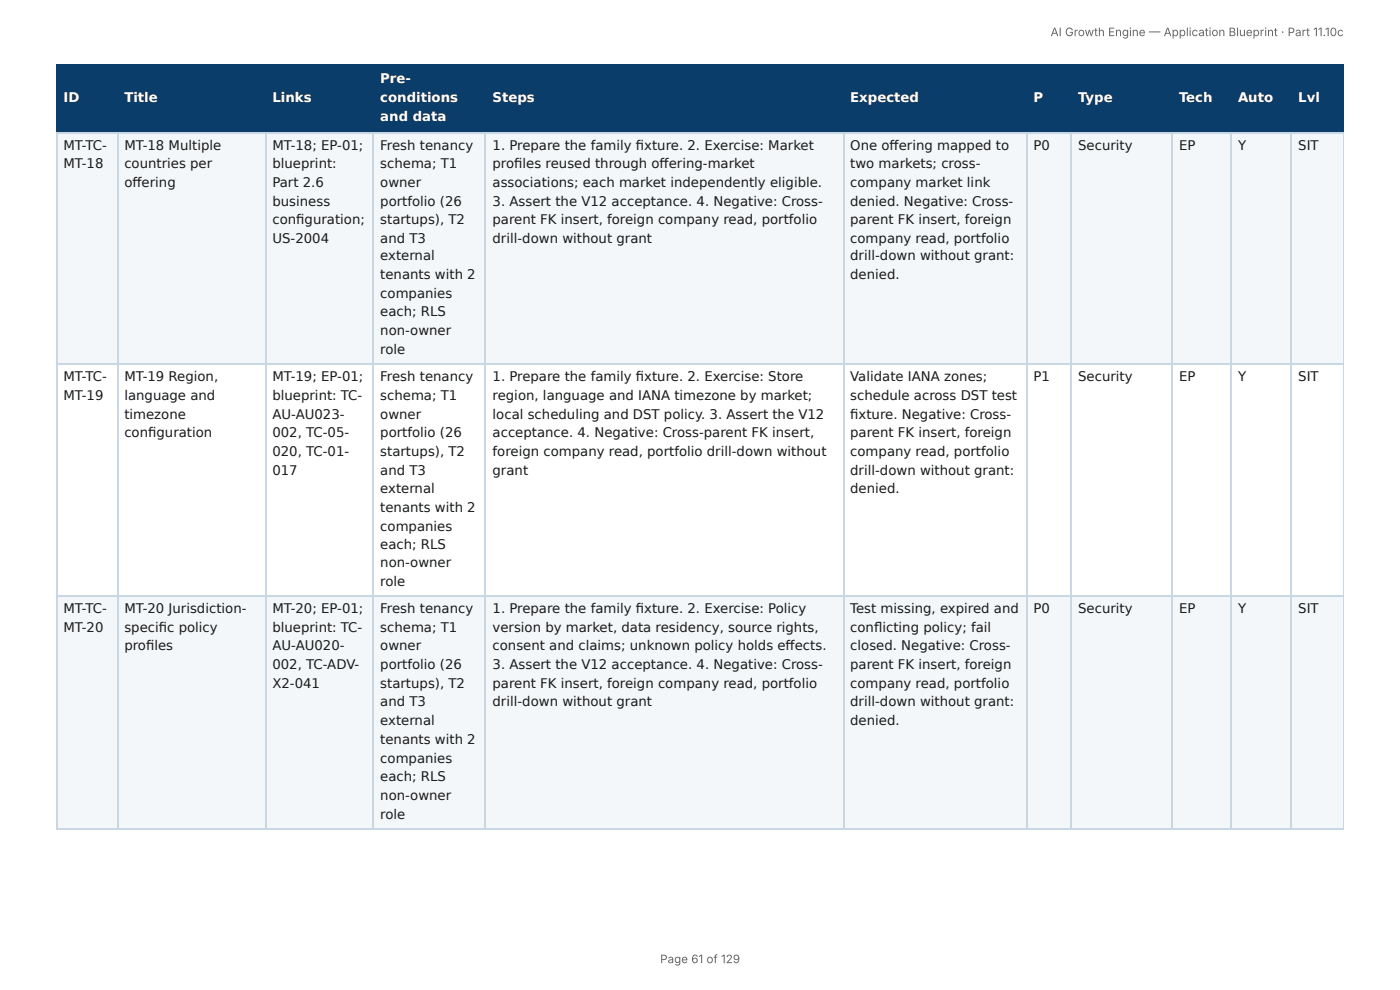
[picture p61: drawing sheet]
<svg xmlns="http://www.w3.org/2000/svg" width="297mm" height="210mm" viewBox="0 0 297 210" stroke-linecap="round" stroke-linejoin="round" font-family="sans-serif">
<defs><g id="words">
<g font-size="2.8" fill="#fff">
<text x="80.8" y="17.7">Pre-</text>
<text x="13.5" y="21.7">ID</text>
<text x="26.4" y="21.7">Title</text>
<text x="57.9" y="21.7">Links</text>
<text x="80.8" y="21.7">conditions</text>
<text x="104.6" y="21.7">Steps</text>
<text x="180.6" y="21.7">Expected</text>
<text x="219.5" y="21.7">P</text>
<text x="229" y="21.7">Type</text>
<text x="250.4" y="21.7">Tech</text>
<text x="262.9" y="21.7">Auto</text>
<text x="275.7" y="21.7">Lvl</text>
<text x="80.8" y="25.7">and data</text>
</g>
<g font-size="2.8" fill="#1a1a1a">
<text x="13.5" y="31.8">MT-TC-</text>
<text x="13.5" y="35.7">MT-18</text>
<text x="26.4" y="31.8">MT-18 Multiple</text>
<text x="26.4" y="35.7">countries per</text>
<text x="57.9" y="31.8">MT-18; EP-01;</text>
<text x="57.9" y="35.7">blueprint:</text>
<text x="80.8" y="31.8">Fresh tenancy</text>
<text x="80.8" y="35.7">schema; T1</text>
<text x="104.6" y="31.8">1. Prepare the family fi xture. 2. Exercise: Market</text>
<text x="104.6" y="35.7">profi les reused through off ering-market</text>
<text x="180.6" y="31.8">One off ering mapped to</text>
<text x="180.6" y="35.7">two markets; cross-</text>
<text x="219.5" y="31.8">P0</text>
<text x="229" y="31.8">Security</text>
<text x="250.4" y="31.8">EP</text>
<text x="262.9" y="31.8">Y</text>
<text x="275.7" y="31.8">SIT</text>
<text x="26.4" y="39.7">off ering</text>
<text x="57.9" y="39.7">Part 2.6</text>
<text x="80.8" y="39.7">owner</text>
<text x="104.6" y="39.7">associations; each market independently eligible.</text>
<text x="180.6" y="39.7">company market link</text>
<text x="57.9" y="43.7">business</text>
<text x="57.9" y="47.6">confi guration;</text>
<text x="80.8" y="43.7">portfolio (26</text>
<text x="80.8" y="47.6">startups), T2</text>
<text x="104.6" y="43.7">3. Assert the V12 acceptance. 4. Negative: Cross-</text>
<text x="104.6" y="47.6">parent FK insert, foreign company read, portfolio</text>
<text x="180.6" y="43.7">denied. Negative: Cross-</text>
<text x="180.6" y="47.6">parent FK insert, foreign</text>
<text x="57.9" y="51.6">US-2004</text>
<text x="80.8" y="51.6">and T3</text>
<text x="104.6" y="51.6">drill-down without grant</text>
<text x="180.6" y="51.6">company read, portfolio</text>
<text x="80.8" y="55.3">external</text>
<text x="80.8" y="59.3">tenants with 2</text>
<text x="180.6" y="55.3">drill-down without grant:</text>
<text x="180.6" y="59.3">denied.</text>
<text x="80.8" y="63.2">companies</text>
<text x="80.8" y="67.2">each; RLS</text>
<text x="80.8" y="71.2">non-owner</text>
<text x="80.8" y="75.1">role</text>
<text x="13.5" y="81">MT-TC-</text>
<text x="26.4" y="81">MT-19 Region,</text>
<text x="57.9" y="81">MT-19; EP-01;</text>
<text x="80.8" y="81">Fresh tenancy</text>
<text x="104.6" y="81">1. Prepare the family fi xture. 2. Exercise: Store</text>
<text x="180.6" y="81">Validate IANA zones;</text>
<text x="219.5" y="81">P1</text>
<text x="229" y="81">Security</text>
<text x="250.4" y="81">EP</text>
<text x="262.9" y="81">Y</text>
<text x="275.7" y="81">SIT</text>
<text x="13.5" y="84.9">MT-19</text>
<text x="26.4" y="84.9">language and</text>
<text x="26.4" y="88.9">timezone</text>
<text x="57.9" y="84.9">blueprint: TC-</text>
<text x="57.9" y="88.9">AU-AU023-</text>
<text x="80.8" y="84.9">schema; T1</text>
<text x="80.8" y="88.9">owner</text>
<text x="104.6" y="84.9">region, language and IANA timezone by market;</text>
<text x="104.6" y="88.9">local scheduling and DST policy. 3. Assert the V12</text>
<text x="180.6" y="84.9">schedule across DST test</text>
<text x="180.6" y="88.9">fi xture. Negative: Cross-</text>
<text x="26.4" y="92.9">confi guration</text>
<text x="57.9" y="92.9">002, TC-05-</text>
<text x="80.8" y="92.9">portfolio (26</text>
<text x="104.6" y="92.9">acceptance. 4. Negative: Cross-parent FK insert,</text>
<text x="180.6" y="92.9">parent FK insert, foreign</text>
<text x="57.9" y="96.8">020, TC-01-</text>
<text x="57.9" y="100.8">017</text>
<text x="80.8" y="96.8">startups), T2</text>
<text x="80.8" y="100.8">and T3</text>
<text x="104.6" y="96.8">foreign company read, portfolio drill-down without</text>
<text x="104.6" y="100.8">grant</text>
<text x="180.6" y="96.8">company read, portfolio</text>
<text x="180.6" y="100.8">drill-down without grant:</text>
<text x="80.8" y="104.8">external</text>
<text x="180.6" y="104.8">denied.</text>
<text x="80.8" y="108.7">tenants with 2</text>
<text x="80.8" y="112.7">companies</text>
<text x="80.8" y="116.7">each; RLS</text>
<text x="80.8" y="120.4">non-owner</text>
<text x="80.8" y="124.4">role</text>
<text x="13.5" y="130.2">MT-TC-</text>
<text x="26.4" y="130.2">MT-20 Jurisdiction-</text>
<text x="57.9" y="130.2">MT-20; EP-01;</text>
<text x="80.8" y="130.2">Fresh tenancy</text>
<text x="104.6" y="130.2">1. Prepare the family fi xture. 2. Exercise: Policy</text>
<text x="180.6" y="130.2">Test missing, expired and</text>
<text x="219.5" y="130.2">P0</text>
<text x="229" y="130.2">Security</text>
<text x="250.4" y="130.2">EP</text>
<text x="262.9" y="130.2">Y</text>
<text x="275.7" y="130.2">SIT</text>
<text x="13.5" y="134.1">MT-20</text>
<text x="26.4" y="134.1">specifi c policy</text>
<text x="57.9" y="134.1">blueprint: TC-</text>
<text x="80.8" y="134.1">schema; T1</text>
<text x="104.6" y="134.1">version by market, data residency, source rights,</text>
<text x="180.6" y="134.1">confl icting policy; fail</text>
<text x="26.4" y="138.1">profi les</text>
<text x="57.9" y="138.1">AU-AU020-</text>
<text x="57.9" y="142.1">002, TC-ADV-</text>
<text x="80.8" y="138.1">owner</text>
<text x="80.8" y="142.1">portfolio (26</text>
<text x="104.6" y="138.1">consent and claims; unknown policy holds eff ects.</text>
<text x="104.6" y="142.1">3. Assert the V12 acceptance. 4. Negative: Cross-</text>
<text x="180.6" y="138.1">closed. Negative: Cross-</text>
<text x="180.6" y="142.1">parent FK insert, foreign</text>
<text x="57.9" y="146.1">X2-041</text>
<text x="80.8" y="146.1">startups), T2</text>
<text x="104.6" y="146.1">parent FK insert, foreign company read, portfolio</text>
<text x="180.6" y="146.1">company read, portfolio</text>
<text x="80.8" y="150">and T3</text>
<text x="80.8" y="154">external</text>
<text x="104.6" y="150">drill-down without grant</text>
<text x="180.6" y="150">drill-down without grant:</text>
<text x="180.6" y="154">denied.</text>
<text x="80.8" y="158">tenants with 2</text>
<text x="80.8" y="161.9">companies</text>
<text x="80.8" y="165.9">each; RLS</text>
<text x="80.8" y="169.9">non-owner</text>
<text x="80.8" y="173.8">role</text>
</g>
<g font-size="2.5" fill="#666">
<text x="223.1" y="7.7">AI Growth Engine — Application Blueprint · Part 11.10c</text>
<text x="140.2" y="204.5">Page 61 of 129</text>
</g>
</g></defs>
<g fill="#0b3d6b">
<path d="M12.2 14h12.7v14h-12.7z"/>
<path d="M24.9 14h31.5v14h-31.5z"/>
<path d="M56.4 14h23v14h-23z"/>
<path d="M79.4 14h23.8v14h-23.8z"/>
<path d="M103.2 14h75.9v14h-75.9z"/>
<path d="M179.1 14h38.9v14h-38.9z"/>
<path d="M218 14h9.5v14h-9.5z"/>
<path d="M227.5 14h21.5v14h-21.5z"/>
<path d="M249 14h12.4v14h-12.4z"/>
<path d="M261.4 14h13v14h-13z"/>
<path d="M274.4 14h11v14h-11z"/>
</g>
<g fill="#f4f7fa">
<path d="M12.2 28h12.7v49.5h-12.7z"/>
<path d="M24.9 28h31.5v49.5h-31.5z"/>
<path d="M56.4 28h23v49.5h-23z"/>
<path d="M79.4 28h23.8v49.5h-23.8z"/>
<path d="M103.2 28h75.9v49.5h-75.9z"/>
<path d="M179.1 28h38.9v49.5h-38.9z"/>
<path d="M218 28h9.5v49.5h-9.5z"/>
<path d="M227.5 28h21.5v49.5h-21.5z"/>
<path d="M249 28h12.4v49.5h-12.4z"/>
<path d="M261.4 28h13v49.5h-13z"/>
<path d="M274.4 28h11v49.5h-11z"/>
<path d="M12.2 126.7h12.7v49.2h-12.7z"/>
<path d="M24.9 126.7h31.5v49.2h-31.5z"/>
<path d="M56.4 126.7h23v49.2h-23z"/>
<path d="M79.4 126.7h23.8v49.2h-23.8z"/>
<path d="M103.2 126.7h75.9v49.2h-75.9z"/>
<path d="M179.1 126.7h38.9v49.2h-38.9z"/>
<path d="M218 126.7h9.5v49.2h-9.5z"/>
<path d="M227.5 126.7h21.5v49.2h-21.5z"/>
<path d="M249 126.7h12.4v49.2h-12.4z"/>
<path d="M261.4 126.7h13v49.2h-13z"/>
<path d="M274.4 126.7h11v49.2h-11z"/>
</g>
<g fill="none" stroke="#0b3d6b" stroke-width=".26">
<path d="M11.9 13.9h273.5M12 13.8v14.5M25 13.8v14.5M56.5 13.8v14.5M79.2 13.8v14.5M103.1 13.8v14.5M179.3 13.8v14.5M218.1 13.8v14.5M227.4 13.8v14.5M248.8 13.8v14.5M261.5 13.8v14.5M274.2 13.8v14.5"/>
<path d="M11.9 28.2h273.5"/>
</g>
<path d="M285.3 13.8v14.5" fill="none" stroke="#0b3d6b" stroke-width=".21"/>
<g fill="none" stroke="#c9d6e3" stroke-width=".26">
<path d="M11.9 28.2h273.5M12 28.3v147.6M25 28.3v147.6M56.5 28.3v147.6M79.2 28.3v147.6M103.1 28.3v147.6M179.3 28.3v147.6M218.1 28.3v147.6M227.4 28.3v147.6M248.8 28.3v147.6M261.5 28.3v147.6M274.2 28.3v147.6"/>
<path d="M11.9 77.4h273.5M11.9 126.6h273.5M11.9 176.1h273.5"/>
</g>
<path d="M285.3 28.3v147.6" fill="none" stroke="#c9d6e3" stroke-width=".21"/>
<use href="#words"/>
</svg>
